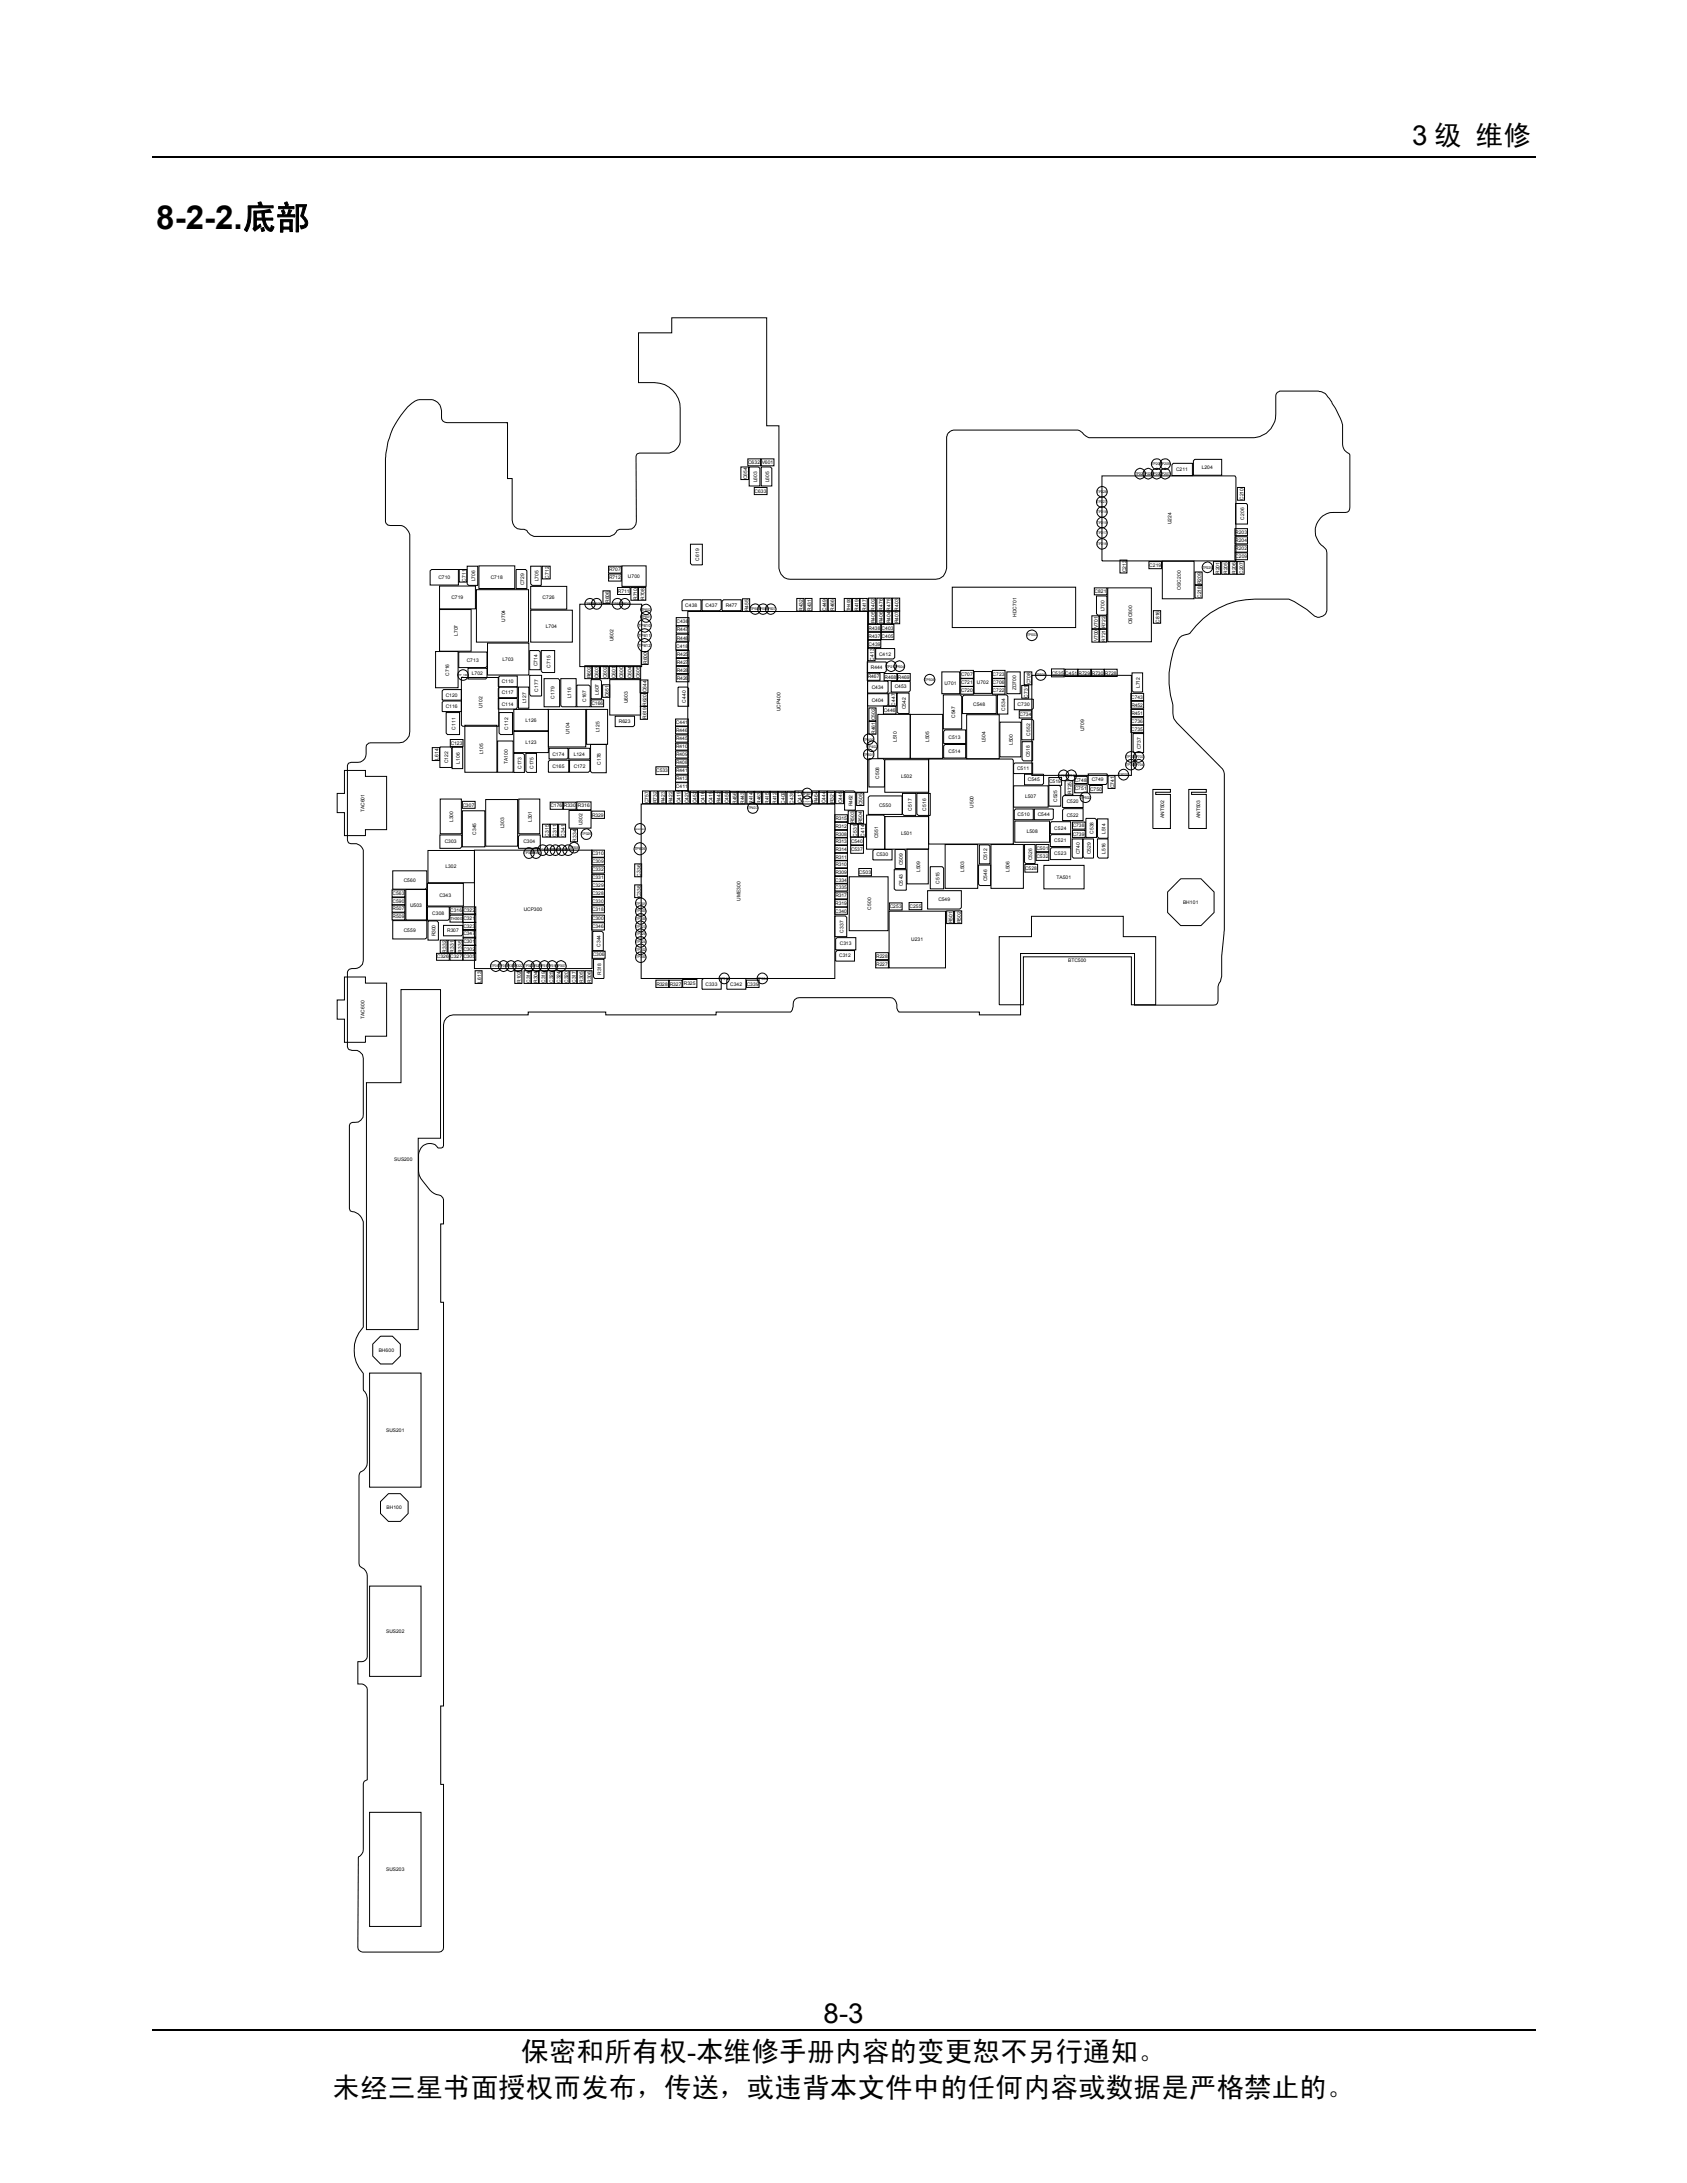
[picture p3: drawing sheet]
<svg xmlns="http://www.w3.org/2000/svg" width="216mm" height="279mm" viewBox="0 0 216 279" stroke-linecap="round" stroke-linejoin="round" font-family="sans-serif">
<defs><g id="words">
<text font-size="4.2" x="20" y="29.3">8-2-2.底部</text>
<g font-size="3.5">
<text x="180.7" y="18.6">3 级 维修</text>
<text x="66.7" y="263.8">保密和所有权-本维修手册内容的变更恕不另行通知。</text>
<text x="105.4" y="259">8-3</text>
<text x="42.6" y="268.4">未经三星书面授权而发布，传送，或违背本文件中的任何内容或数据是严格禁止的。</text>
</g>
<g font-size=".6">
<text x="95.7" y="59.4">C632 V601</text>
<text x="95.6" y="61.4" transform="rotate(-90 95.6 61.4)">C654</text>
<text x="96.6" y="63.1">C633</text>
<text x="96.9" y="61.7" transform="rotate(-90 96.9 61.7)">L603</text>
<text x="98.4" y="61.7" transform="rotate(-90 98.4 61.7)">L605</text>
<text x="150.5" y="60.3">C211</text>
<text x="153.8" y="60">L204</text>
<text x="159.1" y="64" transform="rotate(-90 159.1 64)">C210</text>
<text x="89.5" y="71.7" transform="rotate(-90 89.5 71.7)">C619</text>
<text x="149.9" y="67.1" transform="rotate(-90 149.9 67.1)">U224</text>
<text x="158.1" y="71.4">C209</text>
<text x="158.1" y="70.4">R202</text>
<text x="158.1" y="68.3">R203</text>
<text x="158.1" y="69.4">R204</text>
<text x="159.2" y="66.5" transform="rotate(-90 159.2 66.5)">C206</text>
<text x="56.1" y="74.1">C710</text>
<text x="57.8" y="76.7">C719</text>
<text x="59.6" y="74.5" transform="rotate(-90 59.6 74.5)">C711</text>
<text x="60.8" y="74.4" transform="rotate(-90 60.8 74.4)">L706</text>
<text x="62.8" y="74.1">C718</text>
<text x="67.1" y="74.9" transform="rotate(-90 67.1 74.9)">C729</text>
<text x="68.9" y="74.4" transform="rotate(-90 68.9 74.4)">L705</text>
<text x="69.4" y="76.7">C726</text>
<text x="70.2" y="74.1" transform="rotate(-90 70.2 74.1)">C712</text>
<text x="77.9" y="77.2" transform="rotate(-90 77.9 77.2)">R606</text>
<text x="77.9" y="74.1">R712</text>
<text x="77.9" y="73.1">R707</text>
<text x="79.1" y="75.9">R711</text>
<text x="80.4" y="73.9">U700</text>
<text x="81.5" y="76.8" transform="rotate(-90 81.5 76.8)">R710</text>
<text x="82.5" y="76.8" transform="rotate(-90 82.5 76.8)">R708</text>
<text x="87.7" y="77.7">C438</text>
<text x="90.3" y="77.7">C437</text>
<text x="92.9" y="77.7">R477</text>
<text x="140.1" y="75.9">C821</text>
<text x="144.1" y="73.3" transform="rotate(-90 144.1 73.3)">C213</text>
<text x="147.1" y="72.6">C219</text>
<text x="151.1" y="75.5" transform="rotate(-90 151.1 75.5)">OSC200</text>
<text x="153.7" y="76.5" transform="rotate(-90 153.7 76.5)">C218 R209</text>
<text x="156.1" y="73.5" transform="rotate(-90 156.1 73.5)">R201</text>
<text x="157.1" y="73.5" transform="rotate(-90 157.1 73.5)">R205</text>
<text x="158.1" y="73.5" transform="rotate(-90 158.1 73.5)">R206</text>
<text x="159.1" y="73.5" transform="rotate(-90 159.1 73.5)">C207</text>
<text x="58.6" y="81.4" transform="rotate(-90 58.6 81.4)">L707</text>
<text x="64.7" y="79.6" transform="rotate(-90 64.7 79.6)">U704</text>
<text x="69.9" y="80.4">L704</text>
<text x="78.5" y="82.1" transform="rotate(-90 78.5 82.1)">U602</text>
<text x="86.5" y="82.9">C418</text>
<text x="86.6" y="79.8">C436</text>
<text x="86.6" y="80.8">R447</text>
<text x="86.6" y="81.9">R448</text>
<text x="86.6" y="83.9">R425</text>
<text x="95.8" y="78.2" transform="rotate(-90 95.8 78.2)">R455</text>
<text x="102.8" y="78.2" transform="rotate(-90 102.8 78.2)">R432</text>
<text x="103.8" y="78.2" transform="rotate(-90 103.8 78.2)">R431</text>
<text x="105.7" y="78.2" transform="rotate(-90 105.7 78.2)">C449</text>
<text x="106.8" y="78.2" transform="rotate(-90 106.8 78.2)">R466</text>
<text x="109.9" y="78.2" transform="rotate(-90 109.9 78.2)">R419</text>
<text x="110.9" y="78.2" transform="rotate(-90 110.9 78.2)">R417</text>
<text x="111.2" y="81.6">R437 C405</text>
<text x="111.2" y="80.6">R438 C403</text>
<text x="111.2" y="82.6">C439</text>
<text x="111.9" y="79.8" transform="rotate(-90 111.9 79.8)">R405 R402</text>
<text x="112.5" y="83.9">C412</text>
<text x="113" y="79.8" transform="rotate(-90 113 79.8)">R406 R476</text>
<text x="114" y="79.8" transform="rotate(-90 114 79.8)">R404 R475</text>
<text x="115" y="79.8" transform="rotate(-90 115 79.8)">R407 R403</text>
<text x="130.1" y="79" transform="rotate(-90 130.1 79)">HDC701</text>
<text x="140.5" y="82.1" transform="rotate(-90 140.5 82.1)">V700 V701</text>
<text x="141.3" y="78.2" transform="rotate(-90 141.3 78.2)">L700</text>
<text x="141.5" y="82.1" transform="rotate(-90 141.5 82.1)">R721 R722</text>
<text x="144.9" y="79.9" transform="rotate(-90 144.9 79.9)">OSC800</text>
<text x="148.4" y="79.7" transform="rotate(-90 148.4 79.7)">C816</text>
<text x="57.1" y="89.1">C120</text>
<text x="57.5" y="86.5" transform="rotate(-90 57.5 86.5)">C716</text>
<text x="59.7" y="84.7">C713</text>
<text x="60.4" y="86.4">L702</text>
<text x="64.2" y="87.5">C110</text>
<text x="64.2" y="88.9">C117</text>
<text x="64.3" y="84.6">L703</text>
<text x="68.8" y="85.3" transform="rotate(-90 68.8 85.3)">C714</text>
<text x="68.9" y="88.5" transform="rotate(-90 68.9 88.5)">C177</text>
<text x="70.5" y="85.4" transform="rotate(-90 70.5 85.4)">C715</text>
<text x="71" y="89.4" transform="rotate(-90 71 89.4)">C179</text>
<text x="73.1" y="89.4" transform="rotate(-90 73.1 89.4)">L116</text>
<text x="75" y="89.9" transform="rotate(-90 75 89.9)">C167</text>
<text x="75.6" y="86.8" transform="rotate(-90 75.6 86.8)">R602</text>
<text x="76.6" y="86.8" transform="rotate(-90 76.6 86.8)">C603</text>
<text x="76.6" y="88.9" transform="rotate(-90 76.6 88.9)">L607</text>
<text x="77.7" y="86.8" transform="rotate(-90 77.7 86.8)">C602</text>
<text x="77.9" y="89.2" transform="rotate(-90 77.9 89.2)">C651</text>
<text x="78.8" y="86.8" transform="rotate(-90 78.8 86.8)">C601</text>
<text x="79.7" y="86.8" transform="rotate(-90 79.7 86.8)">C600</text>
<text x="80.8" y="86.8" transform="rotate(-90 80.8 86.8)">C604</text>
<text x="81.9" y="86.8" transform="rotate(-90 81.9 86.8)">C605</text>
<text x="82.8" y="85" transform="rotate(-90 82.8 85)">R600</text>
<text x="86.6" y="87">R426</text>
<text x="86.6" y="84.9">R427</text>
<text x="86.6" y="86">R428</text>
<text x="87.8" y="90" transform="rotate(-90 87.8 90)">C440</text>
<text x="111.1" y="86.8">R467</text>
<text x="111.5" y="85.6">R444</text>
<text x="111.6" y="89.8">C404</text>
<text x="111.6" y="88.2">C434</text>
<text x="111.8" y="84.6" transform="rotate(-90 111.8 84.6)">C413</text>
<text x="113.2" y="86.9">R468 R469</text>
<text x="114.5" y="88.1">C453</text>
<text x="120.9" y="87.6">U701</text>
<text x="123" y="86.5">C707</text>
<text x="123" y="88.6">C720</text>
<text x="123" y="87.6">C721</text>
<text x="125" y="87.6">U702</text>
<text x="127" y="87.6">C706</text>
<text x="127" y="88.6">C722</text>
<text x="127" y="86.5">C723</text>
<text x="130" y="88.4" transform="rotate(-90 130 88.4)">ZD700</text>
<text x="131.5" y="89.3" transform="rotate(-90 131.5 89.3)">C731</text>
<text x="131.9" y="87.6" transform="rotate(-90 131.9 87.6)">C708</text>
<text x="134.6" y="86.4">C535 C451 R729 R730 R728</text>
<text x="144.8" y="89.4">C743</text>
<text x="145.9" y="88.1" transform="rotate(-90 145.9 88.1)">L712</text>
<text x="57.1" y="90.6">C116</text>
<text x="57.7" y="95.3">C123</text>
<text x="58.3" y="93.4" transform="rotate(-90 58.3 93.4)">C111</text>
<text x="61.8" y="90.6" transform="rotate(-90 61.8 90.6)">U102</text>
<text x="64.2" y="90.3">C114</text>
<text x="65" y="93.4" transform="rotate(-90 65 93.4)">C112</text>
<text x="67.3" y="95.2">L123</text>
<text x="67.3" y="92.4">L126</text>
<text x="67.3" y="90" transform="rotate(-90 67.3 90)">L127</text>
<text x="72.9" y="94" transform="rotate(-90 72.9 94)">U104</text>
<text x="75.7" y="90.2">C166</text>
<text x="76.7" y="93.7" transform="rotate(-90 76.7 93.7)">L125</text>
<text x="79.2" y="92.6">R623</text>
<text x="80.3" y="90" transform="rotate(-90 80.3 90)">U603</text>
<text x="82.7" y="92" transform="rotate(-90 82.7 92)">R619 R620 C644</text>
<text x="86.5" y="92.7">C441</text>
<text x="86.5" y="95.8">R410</text>
<text x="86.5" y="94.8">R445</text>
<text x="86.5" y="93.7">R446</text>
<text x="99.9" y="91.1" transform="rotate(-90 99.9 91.1)">UCP400</text>
<text x="112" y="93.9" transform="rotate(-90 112 93.9)">R461 C502</text>
<text x="113.1" y="91.1">C446</text>
<text x="114.6" y="90.3" transform="rotate(-90 114.6 90.3)">C447</text>
<text x="114.8" y="95" transform="rotate(-90 114.8 95)">L510</text>
<text x="115.9" y="90.8" transform="rotate(-90 115.9 90.8)">C542</text>
<text x="118.9" y="95" transform="rotate(-90 118.9 95)">L505</text>
<text x="121.4" y="94.5">C513</text>
<text x="122.2" y="91.9" transform="rotate(-90 122.2 91.9)">C547</text>
<text x="124.6" y="90.4">C548</text>
<text x="126.1" y="95" transform="rotate(-90 126.1 95)">L504</text>
<text x="128.6" y="90.9" transform="rotate(-90 128.6 90.9)">C534</text>
<text x="129.6" y="95.4" transform="rotate(-90 129.6 95.4)">L500</text>
<text x="130.2" y="90.4">C730</text>
<text x="130.5" y="91.7">C734</text>
<text x="131.9" y="94.2" transform="rotate(-90 131.9 94.2)">C552</text>
<text x="138.7" y="93.6" transform="rotate(-90 138.7 93.6)">U709</text>
<text x="144.8" y="93.5">C735</text>
<text x="144.8" y="92.5">C736</text>
<text x="144.8" y="91.5">R451</text>
<text x="144.8" y="90.4">R452</text>
<text x="146" y="95.9" transform="rotate(-90 146 95.9)">C737</text>
<text x="56.1" y="97.2" transform="rotate(-90 56.1 97.2)">L614</text>
<text x="57.4" y="97.7" transform="rotate(-90 57.4 97.7)">C122</text>
<text x="58.9" y="97.7" transform="rotate(-90 58.9 97.7)">L106</text>
<text x="61.8" y="96.6" transform="rotate(-90 61.8 96.6)">L105</text>
<text x="65" y="97.8" transform="rotate(-90 65 97.8)">TA100</text>
<text x="66.8" y="98.4" transform="rotate(-90 66.8 98.4)">C173</text>
<text x="68.3" y="98.4" transform="rotate(-90 68.3 98.4)">C175</text>
<text x="70.7" y="96.7">C174</text>
<text x="70.7" y="98.3">C165</text>
<text x="73.4" y="98.3">C172</text>
<text x="73.4" y="96.7">L124</text>
<text x="76.9" y="97.9" transform="rotate(-90 76.9 97.9)">C178</text>
<text x="84" y="98.9">C533</text>
<text x="86.5" y="100.9">C411</text>
<text x="86.5" y="97.8">R408</text>
<text x="86.5" y="96.8">R409</text>
<text x="86.5" y="99.9">R413</text>
<text x="86.5" y="98.9">R441</text>
<text x="112.5" y="99.7" transform="rotate(-90 112.5 99.7)">C508</text>
<text x="115.3" y="99.6">L502</text>
<text x="121.4" y="96.4">C514</text>
<text x="130.2" y="98.5">C511</text>
<text x="131.5" y="100">C545</text>
<text x="131.8" y="96.9" transform="rotate(-90 131.8 96.9)">C518</text>
<text x="134.3" y="100.2">C519</text>
<text x="137.1" y="101.6" transform="rotate(-90 137.1 101.6)">R725</text>
<text x="137.6" y="100.1">C748</text>
<text x="137.6" y="101.2">C751 C750</text>
<text x="139.7" y="100">C749</text>
<text x="142.6" y="100.9" transform="rotate(-90 142.6 100.9)">C741</text>
<text x="46.6" y="103.9" transform="rotate(-90 46.6 103.9)">TAC601</text>
<text x="56.9" y="107.9">C303</text>
<text x="58" y="105.2" transform="rotate(-90 58 105.2)">L300</text>
<text x="59.2" y="103.2">C307</text>
<text x="60.9" y="106.9" transform="rotate(-90 60.9 106.9)">C345</text>
<text x="64.5" y="106" transform="rotate(-90 64.5 106)">L303</text>
<text x="67" y="107.9">C304</text>
<text x="68.1" y="105.2" transform="rotate(-90 68.1 105.2)">L301</text>
<text x="70.2" y="107.1" transform="rotate(-90 70.2 107.1)">C315</text>
<text x="70.5" y="103.3">C176 R330 R316</text>
<text x="71.2" y="107.1" transform="rotate(-90 71.2 107.1)">C311</text>
<text x="72.3" y="107.1" transform="rotate(-90 72.3 107.1)">C341</text>
<text x="73.8" y="107.7" transform="rotate(-90 73.8 107.7)">R334</text>
<text x="74.6" y="105.6" transform="rotate(-90 74.6 105.6)">U302</text>
<text x="75.8" y="104.5">R329</text>
<text x="83" y="102.8" transform="rotate(-90 83 102.8)">C757</text>
<text x="84" y="102.8" transform="rotate(-90 84 102.8)">R732</text>
<text x="85.1" y="102.8" transform="rotate(-90 85.1 102.8)">R423</text>
<text x="86.1" y="102.8" transform="rotate(-90 86.1 102.8)">R422</text>
<text x="87.1" y="102.8" transform="rotate(-90 87.1 102.8)">C419</text>
<text x="88.1" y="102.8" transform="rotate(-90 88.1 102.8)">C420</text>
<text x="89.1" y="102.8" transform="rotate(-90 89.1 102.8)">C452</text>
<text x="90.2" y="102.8" transform="rotate(-90 90.2 102.8)">C416</text>
<text x="91.2" y="102.8" transform="rotate(-90 91.2 102.8)">C415</text>
<text x="92.2" y="102.8" transform="rotate(-90 92.2 102.8)">R442</text>
<text x="93.2" y="102.8" transform="rotate(-90 93.2 102.8)">C450</text>
<text x="94.2" y="102.8" transform="rotate(-90 94.2 102.8)">R456</text>
<text x="95.2" y="102.8" transform="rotate(-90 95.2 102.8)">R443</text>
<text x="96.3" y="102.8" transform="rotate(-90 96.3 102.8)">R414</text>
<text x="97.4" y="102.8" transform="rotate(-90 97.4 102.8)">R463</text>
<text x="98.4" y="102.8" transform="rotate(-90 98.4 102.8)">R415</text>
<text x="99.4" y="102.8" transform="rotate(-90 99.4 102.8)">R412</text>
<text x="100.4" y="102.9" transform="rotate(-90 100.4 102.9)">C402</text>
<text x="101.5" y="102.9" transform="rotate(-90 101.5 102.9)">C435</text>
<text x="102.6" y="102.8" transform="rotate(-90 102.6 102.8)">C417</text>
<text x="104.7" y="102.8" transform="rotate(-90 104.7 102.8)">R464</text>
<text x="105.7" y="102.8" transform="rotate(-90 105.7 102.8)">C444</text>
<text x="106.7" y="102.8" transform="rotate(-90 106.7 102.8)">R321</text>
<text x="106.9" y="106.9">R308</text>
<text x="106.9" y="106">R312</text>
<text x="106.9" y="107.9">R313</text>
<text x="106.9" y="105">R315</text>
<text x="107.8" y="102.8" transform="rotate(-90 107.8 102.8)">C445</text>
<text x="108.9" y="107.9">C540</text>
<text x="109.1" y="103.2" transform="rotate(-90 109.1 103.2)">R462</text>
<text x="109.3" y="105.3" transform="rotate(-90 109.3 105.3)">R503</text>
<text x="109.7" y="107.1" transform="rotate(-90 109.7 107.1)">C531</text>
<text x="110.4" y="105.3" transform="rotate(-90 110.4 105.3)">R504</text>
<text x="110.4" y="103.1" transform="rotate(-90 110.4 103.1)">C505</text>
<text x="110.6" y="107.1" transform="rotate(-90 110.6 107.1)">C414</text>
<text x="112.4" y="107.3" transform="rotate(-90 112.4 107.3)">C551</text>
<text x="112.5" y="103.3">C550</text>
<text x="115.3" y="106.8">L501</text>
<text x="116.7" y="103.8" transform="rotate(-90 116.7 103.8)">C517</text>
<text x="118.5" y="103.8" transform="rotate(-90 118.5 103.8)">C516</text>
<text x="124.6" y="103.4" transform="rotate(-90 124.6 103.4)">U500</text>
<text x="130.2" y="104.5">C510</text>
<text x="131.2" y="102.2">L507</text>
<text x="131.4" y="106.7">L508</text>
<text x="132.8" y="104.5">C544</text>
<text x="134.9" y="107.8">C521</text>
<text x="134.9" y="106.2">C524</text>
<text x="135.3" y="102.6" transform="rotate(-90 135.3 102.6)">C525</text>
<text x="136.5" y="102.8">C520</text>
<text x="136.5" y="104.5">C522</text>
<text x="137.3" y="105.9">C738</text>
<text x="137.3" y="106.9">C739</text>
<text x="139.9" y="106.7" transform="rotate(-90 139.9 106.7)">C538</text>
<text x="141.5" y="106.8" transform="rotate(-90 141.5 106.8)">L514</text>
<text x="149" y="104.7" transform="rotate(-90 149 104.7)">ANT502</text>
<text x="153.6" y="104.7" transform="rotate(-90 153.6 104.7)">ANT503</text>
<text x="51.7" y="112.8">C560</text>
<text x="57" y="111.1">L302</text>
<text x="75.8" y="110.4">C309</text>
<text x="75.8" y="109.5">C310</text>
<text x="75.8" y="113.5">C329</text>
<text x="75.8" y="112.6">C331</text>
<text x="75.8" y="111.5">C332</text>
<text x="82" y="112.2" transform="rotate(-90 82 112.2)">C336</text>
<text x="106.9" y="112.8">C334</text>
<text x="106.9" y="113.8">C335</text>
<text x="106.9" y="111.9">R309</text>
<text x="106.9" y="110.8">R310</text>
<text x="106.9" y="109.9">R311</text>
<text x="106.9" y="108.9">R314</text>
<text x="108.9" y="108.9">C537</text>
<text x="109.9" y="111.9">C503</text>
<text x="112.2" y="109.6">C530</text>
<text x="115.6" y="110.7" transform="rotate(-90 115.6 110.7)">C509</text>
<text x="115.6" y="113.4" transform="rotate(-90 115.6 113.4)">C543</text>
<text x="117.8" y="111.6" transform="rotate(-90 117.8 111.6)">L509</text>
<text x="120.2" y="113.1" transform="rotate(-90 120.2 113.1)">C515</text>
<text x="123.4" y="111.6" transform="rotate(-90 123.4 111.6)">L503</text>
<text x="126.3" y="112.8" transform="rotate(-90 126.3 112.8)">C546</text>
<text x="126.3" y="110.1" transform="rotate(-90 126.3 110.1)">C512</text>
<text x="129.2" y="111.6" transform="rotate(-90 129.2 111.6)">L506</text>
<text x="131.2" y="111.4">C528</text>
<text x="132.1" y="110.1" transform="rotate(-90 132.1 110.1)">C526</text>
<text x="132.6" y="108.7">C501</text>
<text x="132.6" y="109.8">C532</text>
<text x="134.9" y="109.5">C523</text>
<text x="135.2" y="112.5">TA501</text>
<text x="138.2" y="109.4" transform="rotate(-90 138.2 109.4)">C740</text>
<text x="139.6" y="109.4" transform="rotate(-90 139.6 109.4)">C529</text>
<text x="141.5" y="109.3" transform="rotate(-90 141.5 109.3)">L516</text>
<text x="50.2" y="114.6">C563</text>
<text x="50.2" y="115.6">C590</text>
<text x="50.2" y="116.5">R507</text>
<text x="50.2" y="117.5">R509</text>
<text x="51.7" y="119.2">C559</text>
<text x="52.5" y="116">U503</text>
<text x="55.3" y="117.2">C308</text>
<text x="55.7" y="119.9" transform="rotate(-90 55.7 119.9)">R300</text>
<text x="56.2" y="114.8">C343</text>
<text x="57.2" y="119.3">R307</text>
<text x="57.6" y="116.7">C316 C322</text>
<text x="59.3" y="119.7">C347</text>
<text x="59.3" y="117.8">C321</text>
<text x="59.3" y="118.7">C323</text>
<text x="67" y="116.6">UCP300</text>
<text x="75.8" y="117.8">C300</text>
<text x="75.8" y="116.6">C318</text>
<text x="75.8" y="118.8">C346</text>
<text x="75.8" y="114.5">C328</text>
<text x="75.8" y="115.5">C330</text>
<text x="82" y="114.8" transform="rotate(-90 82 114.8)">C338</text>
<text x="94.8" y="115.3" transform="rotate(-90 94.8 115.3)">UME300</text>
<text x="106.9" y="116.8">C340</text>
<text x="106.9" y="115.8">R319</text>
<text x="106.9" y="114.8">R317</text>
<text x="108" y="119.4" transform="rotate(-90 108 119.4)">C337</text>
<text x="111.5" y="116.5" transform="rotate(-90 111.5 116.5)">C500</text>
<text x="113.9" y="116.3">C253</text>
<text x="116.4" y="116.2">C255</text>
<text x="120.1" y="115.4">C549</text>
<text x="121.9" y="118.1" transform="rotate(-90 121.9 118.1)">R501</text>
<text x="122.9" y="118.1" transform="rotate(-90 122.9 118.1)">R502</text>
<text x="151.4" y="115.7">BH101</text>
<text x="55.9" y="122.7">C326 C327 C305</text>
<text x="57.1" y="121.9" transform="rotate(-90 57.1 121.9)">R332</text>
<text x="58.1" y="121.9" transform="rotate(-90 58.1 121.9)">R331</text>
<text x="59.1" y="121.9" transform="rotate(-90 59.1 121.9)">R335</text>
<text x="59.3" y="120.7">C301</text>
<text x="59.3" y="121.7">C302</text>
<text x="61.6" y="125.8" transform="rotate(-90 61.6 125.8)">L613</text>
<text x="66.7" y="125.8" transform="rotate(-90 66.7 125.8)">R102</text>
<text x="67.9" y="125.8" transform="rotate(-90 67.9 125.8)">C314</text>
<text x="68.8" y="125.8" transform="rotate(-90 68.8 125.8)">R304</text>
<text x="69.8" y="125.8" transform="rotate(-90 69.8 125.8)">C319</text>
<text x="70.8" y="125.8" transform="rotate(-90 70.8 125.8)">C325</text>
<text x="71.7" y="125.8" transform="rotate(-90 71.7 125.8)">C324</text>
<text x="72.7" y="125.8" transform="rotate(-90 72.7 125.8)">C320</text>
<text x="73.7" y="125.8" transform="rotate(-90 73.7 125.8)">C317</text>
<text x="74.6" y="125.8" transform="rotate(-90 74.6 125.8)">R305</text>
<text x="75.7" y="125.8" transform="rotate(-90 75.7 125.8)">R306</text>
<text x="75.9" y="122.4">C306</text>
<text x="76.9" y="121.2" transform="rotate(-90 76.9 121.2)">C344</text>
<text x="77" y="124.7" transform="rotate(-90 77 124.7)">R318</text>
<text x="107.4" y="122.5">C312</text>
<text x="107.5" y="121">C313</text>
<text x="112.1" y="123.6">R227</text>
<text x="112.1" y="122.6">R228</text>
<text x="116.6" y="120.5">U231</text>
<text x="136.7" y="123.1">BTC500</text>
<text x="46.6" y="130.4" transform="rotate(-90 46.6 130.4)">TAC600</text>
<text x="84" y="126.1">R328 R327 R325</text>
<text x="90.3" y="126.1">C333</text>
<text x="93.5" y="126.1">C342</text>
<text x="95.6" y="126.1">C339</text>
<text x="50.5" y="148.6">SUS200</text>
<text x="48.5" y="173">BH600</text>
<text x="49.4" y="183.3">SUS201</text>
<text x="49.5" y="193.2">BH100</text>
<text x="49.4" y="209">SUS202</text>
<text x="49.4" y="239.5">SUS203</text>
</g>
<g font-size=".5">
<text x="147.4" y="59.6">TP208</text>
<text x="148.5" y="59.6">TP209</text>
<text x="140.3" y="64.4">TP227</text>
<text x="140.4" y="65.7">TP218</text>
<text x="140.4" y="63.1">TP228</text>
<text x="145.3" y="60.8">TP221</text>
<text x="146.3" y="60.8">TP220</text>
<text x="147.4" y="60.8">TP222</text>
<text x="148.5" y="60.8">TP207</text>
<text x="140.4" y="69.8">TP216</text>
<text x="140.4" y="68.4">TP217</text>
<text x="140.4" y="67">TP219</text>
<text x="74.9" y="77.4">TP604</text>
<text x="75.7" y="77.4">TP605</text>
<text x="78.4" y="77.4">TP603</text>
<text x="79.3" y="77.4">TP600</text>
<text x="153.9" y="72.8">TP229</text>
<text x="81.7" y="80.3">TP610</text>
<text x="81.7" y="81.5">TP611</text>
<text x="81.7" y="82.8">TP612</text>
<text x="82" y="79.1">TP601</text>
<text x="82" y="78.2">TP602</text>
<text x="96" y="78.1">TP509</text>
<text x="97" y="78.1">TP508</text>
<text x="98" y="78.1">TP507</text>
<text x="108.8" y="78.2" transform="rotate(-90 108.8 78.2)">TH400</text>
<text x="131.4" y="81.5">TP503</text>
<text x="113.4" y="85.4">TP212</text>
<text x="114.4" y="85.4">TP504</text>
<text x="118.3" y="87.2">TP506</text>
<text x="132.5" y="86.6">TP505</text>
<text x="110.5" y="94.8">TP400</text>
<text x="111" y="95.7">TP402</text>
<text x="102.7" y="101.7">TP401</text>
<text x="110.5" y="96.7">TP501</text>
<text x="135.5" y="99.4">TP701</text>
<text x="136.5" y="99.4">TP700</text>
<text x="143.1" y="99.3">TP702</text>
<text x="144.1" y="97">TP705</text>
<text x="144.1" y="98">TP706</text>
<text x="145.1" y="97">TP703</text>
<text x="145.1" y="98">TP704</text>
<text x="74.4" y="106.9">TP325</text>
<text x="95.7" y="103.6">TP403</text>
<text x="138.3" y="102.2">TP502</text>
<text x="67" y="109.3">TP328</text>
<text x="67.9" y="109.3">TP305</text>
<text x="68.8" y="109">TP314 TP313 TP311</text>
<text x="69.7" y="109">TP310 TP306</text>
<text x="72.8" y="108.6">TP308</text>
<text x="81.2" y="108.8">TP606</text>
<text x="57.7" y="117.7">TH300</text>
<text x="81.4" y="119.7">TP329</text>
<text x="81.4" y="118.7">TP323</text>
<text x="81.4" y="115.8">TP301</text>
<text x="81.4" y="116.8">TP303</text>
<text x="81.4" y="117.8">TP309</text>
<text x="62.8" y="123.8">TP317</text>
<text x="63.8" y="123.8">TP318</text>
<text x="64.7" y="123.8">TP330</text>
<text x="65.7" y="123.8">TP322 TP320</text>
<text x="68" y="123.8">TP326</text>
<text x="69" y="123.8">TP316</text>
<text x="70" y="123.8">TP315TP307</text>
<text x="81.4" y="120.7">TP324</text>
<text x="81.4" y="122.7">TP300</text>
<text x="81.4" y="121.7">TP302</text>
<text x="92" y="125.4">TP312</text>
<text x="96.9" y="125.4">TP304</text>
</g>
<text font-size=".4" x="58.6" y="86.5">TP_100</text>
<text font-size=".3" x="81.3" y="106.2">RESET300</text>
</g></defs>
<path d="M19.5 20.1h177" fill="none" stroke="#000" stroke-width=".25"/>
<path d="M19.5 259.8h177" fill="none" stroke="#000" stroke-width=".17"/>
<g fill="none" stroke="#000" stroke-width=".13">
<path d="M52.2 52.1a2.58 2.58 0 0 1 1.5-.9h1.8a1.49 1.49 0 0 1 1 1.4v1.1l.2 .2 .5 .2h7.8v7.1h.5v5.4l.1 .4a1.17 1.17 0 0 0 1.5 .7l.3 .2 .5 .5 .4 .3h9.8l.5-.3 .4-.5 .3-.2h1.5l.3-.2 .3-.4v-.4v-8.3l.1-.2 .3-.2h3.9l.6-.3a1.94 1.94 0 0 0 .8-1.1l-.1-5a3.4 3.4 0 0 0-3.2-2.6h-2.1v-6.4h4.3v-1.9h12.1v13.8h1.6v18.2a1.51 1.51 0 0 0 1.4 1.4h18.6h.5l.5-.4 .4-1v-16.8a1.22 1.22 0 0 1 .9-.9h16l1.4 1h21.5a2.95 2.95 0 0 0 2.4-3v-2.4l.1-.3 .4-.2h4.9l.5 .1a2.62 2.62 0 0 1 1.3 1.4 10.5 10.5 0 0 1 1.3 2.8l.1 2.8a1.84 1.84 0 0 0 .8 .9l.1 6.9a.55 .55 0 0 1-.6 .6h-2a2.41 2.41 0 0 0-1.8 1.9 2.41 2.41 0 0 0 .9 2.4 .91 .91 0 0 1 .5 .9v7.5a1.1 1.1 0 0 1-1.6 .6 11 11 0 0 0-3.3-2.2h-4.3l-1.2 .1a10.1 10.1 0 0 0-7.1 4.3l-1.1 .3-.2 .2a11 11 0 0 0-.9 8.7 2.58 2.58 0 0 0 .5 2.2l5.9 5.9 .2 .7v19.9l-.4 3.4v2.6l-.1 .6-.3 .7v1.8l-.1 .3-.2 .2h-.3h-10.1v-6.6h-14.6v7.9h-5.3v-.4h-10.2l-.1-.1a.98 .98 0 0 1-.2-.8 .91 .91 0 0 0-.9-.9h-11.9a.94 .94 0 0 0-.5 1.1l-.1 .4-.2 .3h-9.6v.4h-14.1v-.4h-9.9v.4h-9.6l-.5 .1-.4 .3-.2 .4-.1 .4v15.6l-.1 .1-.2 .1h-.5a1.31 1.31 0 0 0-2.3 .4l-.1 .5v2.4a4.5 4.5 0 0 0 1.4 2.2 2.27 2.27 0 0 0 1.4 .6l.3 .3 .1 .2v3.1h-.4v10.1h.4v51.6h-.4v10.1h.4v20.9l-.1 .2-.2 .3h-.3h-9.8a.66 .66 0 0 1-.6-.5l.1-11.6 .4-.3 .2-.4v-.3v-8.4l.1-.3 .4-.2v-11.6a.91 .91 0 0 0-1.2-.7v-2.8h.5a.73 .73 0 0 0 .7-.7v-10.6a1.76 1.76 0 0 0-1-1l-.1-.3v-11.2l.2-.5a1.26 1.26 0 0 0 .9-1.2v-8.3l-.1-.4-.4-.7v-2a4.4 4.4 0 0 1 0-5.9v-13.5l-.1-.3a1.95 1.95 0 0 0-1.6-1.1l-.1-.3 .1-10.8a.57 .57 0 0 1 .6-.2 1.01 1.01 0 0 0 1.1-1v-7.3l-.1-.4-.7-.6h-.7l-.3-.1-.2-.3v-9.6l.1-.3 .4-.1a1.21 1.21 0 0 0 1.5-1.1v-14.1l-.1-.2a1.28 1.28 0 0 0-1.5-.6l-.3-.1-.1-.4v-9.5l.1-.3 .3-.1 1.2-.1a1.05 1.05 0 0 0 .8-1v-1.1l.3-.3h3.9a1.41 1.41 0 0 0 1.3-1.4v-25.3l-.1-.4a1.39 1.39 0 0 0-1.1-.7l-1.6-.1-.3-.4v-8.2a10.4 10.4 0 0 1 2.9-6.5zM94.8 59.8h1v1.6h-1zM95.7 58.7h1.6v.9h-1.6zM95.9 59.8h1.2l.2 .1v2.3h-1.4zM97.4 58.7h1.7v.9h-1.7zM97.4 59.8h1.2l.2 .1v2.3h-1.4zM150.1 59.3h2.5v1.6h-2.6v-1.4zM152.9 58.8h3.4v2h-3.6v-1.8zM55 73.1l.2-.2h3.5v2h-3.7zM56.3 75h4.5v2.9h-4.5zM56.3 78h4v5.3h-4zM58.8 72.9h.9v1.6h-.9z"/>
<path d="M59.8 72.5h1.3v2.4h-1.1l-.2-.2zM61 75.5h6.6v6.7h-6.6zM61.3 72.4h4.6v2.9h-4.6zM66.1 72.9h1.2l.1 .2v2.2h-1.3zM67.9 75h4.6v3h-4.6zM67.9 72.5h1.4v2.4h-1.2l-.2-.2zM67.9 78.1h5.3v4.1h-5.3zM69.4 72.5h1v1.6h-1zM74.2 77.3h7.9v8h-7.9zM77.2 75.6h.9v1.6h-.9zM77.9 72.5h1.6v.9h-1.6zM77.9 73.5h1.6v.9h-1.6z"/>
<path d="M79 75.2h1.6v.9h-1.6zM79.6 72.4h3.1v2.6h-3.1zM80.7 75.2h.9v1.6h-.9zM81.7 75.2h.9v1.6h-.9zM86.5 79.1h1.7v1h-1.7zM87.3 77l.2-.2h2.2v1.4h-2.4zM88 78.3h23v23.1h-22.8l-.2-.2zM88.4 69.7h1.5v2.6h-1.3l-.2-.2zM89.8 76.8h2.5v1.2l-.2 .2h-2.3zM92.4 77l.2-.2h2.3v1.4h-2.5zM95 76.6h.9v1.7h-.9zM96.5 62.4h1.7v.9h-1.7z"/>
<path d="M102 76.6h.9v1.6h-.9zM103 76.6h.9v1.6h-.9zM105 76.6h.9v1.6h-.9zM106 76.6h.9v1.6h-.9zM108 76.6h1v1.6h-1zM109.1 76.6h.9v1.6h-.9zM110.1 76.6h.9v1.6h-.9zM111.1 79.9h1.6v.9h-1.6zM111.2 78.2h.9v1.6h-.9zM111.2 76.6h.9v1.6h-.9zM112.2 76.6h.9v1.6h-.9zM112.2 78.2h.9v1.6h-.9z"/>
<path d="M112.8 79.9h1.6v.9h-1.6zM113.2 78.2h.9v1.6h-.9zM113.2 76.6h.9v1.6h-.9zM114.2 76.6h.9v1.6h-.9zM114.2 78.2h.9v1.6h-.9zM121.9 75.2h15.8v5.1h-15.8zM139.7 78.8h.9v1.7h-.9zM140.1 75.2h1.6v.9h-1.6zM140.3 76.3h1.4v2.4h-1.2l-.2-.2zM140.7 78.8h.9v1.7h-.9zM141 60.9h17l.2 .2v10.7h-17.2zM141.8 75.2h5.6v6.9h-5.6z"/>
<path d="M143.3 71.7h.9v1.6h-.9zM147 71.9h1.6v.9h-1.6zM147.6 78.2h.9v1.6h-.9zM148.8 71.8h4v4.8h-4zM152.9 74.9h1v1.7h-1zM152.9 73.2h1v1.6h-1zM155.3 71.9h.9v1.6h-.9zM156.3 71.9h.9v1.6h-.9zM157.4 71.9h.9v1.6h-.9zM158 70.8h1.7v.8h-1.7zM158 69.8h1.7v.9h-1.7zM158 67.7h1.7v.9h-1.7z"/>
<path d="M158 68.7h1.7v.9h-1.7zM158.1 64.4h1.4l.2 .2v2.5h-1.6zM158.3 71.9h.9v1.6h-.9zM158.4 62.4h.9v1.6h-.9zM44.1 98.6h2.7v.8h2.7v6.8h-2.7v.7h-2.7v-2.9h-.9v-2.4h.9zM55.3 95.7h1v1.6h-1zM55.7 83.4h2.9v4.6h-2.9zM56.3 95.6h1.3l.2 .2v2.4h-1.5zM56.8 89.7h2.2v1.4h-2.4v-1.2zM56.8 88.3h2.2v1.3h-2.4v-1.2zM57.1 91.2h1.7v2.8h-1.5l-.2-.2zM57.6 94.6h1.7v.9h-1.7z"/>
<path d="M57.9 95.6h1.3v2.8h-1.3zM58.7 83.5h3.6v1.8l-.1 .1h-3.5zM59 86.7h4.8v6.3h-4.6l-.2-.2zM59.5 92.8h4.1v6h-4.1zM59.9 85.5h2.4v1.2l-.1 .2h-2.3zM62.4 82.3h5.3v4.1h-5.3zM63.7 94.8h2v4h-2zM63.8 88.1l.2-.2h2.2v1.4h-2.4zM63.8 89.4h2.4v1.2l-.2 .2h-2.2zM63.9 91.2h1.7v2.8h-1.5l-.2-.2zM64 86.5h2.2v1.4h-2.4v-1.2zM65.8 96.4h1.1l.2 .2v2.3h-1.3z"/>
<path d="M65.8 93.6h4.4v2.7h-4.4zM65.8 90.8h4.4v2.7h-4.4zM66.3 87.9h1.4v2.7h-1.4zM67.3 96.4h1.4v2.5h-1.2l-.2-.2zM67.8 86.4h1.5v2.7h-1.3l-.2-.2zM67.8 83.3h1.2l.1 .2v2.2h-1.3zM69.3 83.3h1.7v2.8h-1.6l-.1-.2zM69.6 86.9h1.9l.1 .1v3.5h-2zM70.2 90.8h4.8v4.8h-4.8zM70.2 97.5l.2-.2h2.4v1.5h-2.6zM70.3 95.8h2.4v1.2l-.2 .1h-2.2zM71.8 86.9h1.9v3.6h-1.8l-.1-.2z"/>
<path d="M72.8 95.8h2.7v1.3h-2.7zM72.9 97.3h2.6v1.4l-.2 .1h-2.4zM73.8 87.7h1.5l.2 .2v2.6h-1.7zM74.8 85.2h.9v1.7h-.9zM75.1 90.8h2.7v4.5h-2.7zM75.6 95.3h2v3.6h-1.8l-.2-.2zM75.6 89.6h1.6v.9h-1.6zM75.6 87h1.2l.2 .2v2.2h-1.4zM75.8 85.2h.9v1.7h-.9zM76.8 85.2h1v1.7h-1zM77.1 87.6h.9v1.7h-.9zM78 85.2h.9v1.7h-.9z"/>
<path d="M78 87h4v4.5h-4zM78.7 91.7h2.5v1.1l-.2 .2h-2.3zM78.9 85.2h1v1.7h-1zM80 85.2h1v1.7h-1zM81.1 85.2h.9v1.7h-.9zM81.9 87h1v1.7h-1zM81.9 88.7h1v1.7h-1zM81.9 90.4h1v1.7h-1zM82.1 83.4h.8v1.6h-.8zM83.9 98.1h1.7v1h-1.7zM86.5 92h1.6v.9h-1.6zM86.5 95.1h1.6v.9h-1.6z"/>
<path d="M86.5 99.2h1.6v.9h-1.6zM86.5 97.1h1.6v.9h-1.6zM86.5 96.1h1.6v.9h-1.6zM86.5 98.2h1.6v.9h-1.6zM86.5 94.1h1.6v.9h-1.6zM86.5 93h1.6v.9h-1.6zM86.5 82.2h1.6v1h-1.6zM86.5 84.3h1.7v.9h-1.7zM86.5 85.3h1.7v.9h-1.7zM86.5 80.1h1.7v.9h-1.7zM86.5 81.2h1.7v.9h-1.7zM86.5 83.3h1.7v.9h-1.7z"/>
<path d="M86.5 86.4h1.7v.9h-1.7zM86.8 87.9h1.2l.1 .2v2.3h-1.3zM111 84.7h2.4v1.2l-.2 .2h-2.2zM111 86.2h1.6v.9h-1.6zM111 88.8h2.7v1.4l-.2 .2h-2.5zM111 87.2h2.7v1.3l-.2 .2h-2.5zM111.1 83h.9v1.6h-.9zM111.1 81.9h1.6v1h-1.6zM111.1 80.9h1.6v1h-1.6zM111.2 97.1h1.8l.2 .2v3.4h-2zM111.2 90.6h.9v1.7h-.9zM111.2 92.3h.9v1.7h-.9z"/>
<path d="M112.1 83h2.4v1.2l-.2 .1h-2.2zM112.3 91.4h4.2v5.7h-4.2zM112.8 80.9h1.6v1h-1.6zM113.1 90.4h1.6v1h-1.6zM113.1 86.2h1.7v.9h-1.7zM113.2 97.2h5.6v4.2h-5.6zM113.7 88.7h1v1.7h-1zM114.1 87.2h2.4v1.2l-.2 .2h-2.2zM114.8 88.7h1.5v2.6h-1.3l-.2-.1zM114.9 86.2h1.6v.9h-1.6zM116.5 91.4h4.1v5.7h-4.1zM118.8 97.1h10.7l.2 .2v10.7h-10.9z"/>
<path d="M120.5 86h2.3v2.8h-2.3zM120.7 88.9h2.2l.2 .2v4.2h-2.4zM120.8 93.6l.2-.2h2.6v1.8h-2.8zM120.8 95.5l.2-.2h2.6v1.7h-2.8zM122.9 85.8h1.7v1h-1.7zM122.9 87.9h1.7v1h-1.7zM122.9 86.9h1.7v1h-1.7zM123.4 89h4.1v2.3h-4.3v-2.1zM123.7 91.5h4.2v5.6h-4.2zM124.7 86h2.2v2.7h-2.2zM127 86.9h1.6v1h-1.6zM127 87.9h1.6v1h-1.6z"/>
<path d="M127 85.8h1.6v1h-1.6zM127.6 88.9h1.2l.2 .2v2.3h-1.4zM128 92.4h2.7v4.5h-2.7zM128.9 86h1.7v2.8h-1.7zM129.8 89.5h2.4v1.1l-.1 .2h-2.3zM129.9 97.7h2.3v1.3h-2.5v-1.2zM130.4 91h1.7v.9h-1.7zM130.8 87.7h.8v1.7h-.8zM130.8 92.1h1.3l.2 .2v2.4h-1.5zM130.8 94.9h1.4v2.5h-1.2l-.2-.2zM131.1 86h1v1.6h-1zM131.1 99.1h2.5v1.2l-.2 .1h-2.3z"/>
<path d="M132.1 86.4h12.7v12.8h-12.7zM134.2 99.5h1.7v1h-1.7zM134.6 85.6h1.6v1h-1.6zM136.3 85.7h1.6v.9h-1.6zM136.3 99.9h1v1.8h-1zM137.5 99.4h1.6v.9h-1.6zM138 85.7h1.6v.9h-1.6zM139.3 99.1h2.4v1.1l-.2 .2h-2.2zM139.7 85.7h1.6v.9h-1.6zM139.7 80.6h.9v1.6h-.9zM140.7 80.6h.9v1.6h-.9zM141.3 85.7h1.7v.9h-1.7z"/>
<path d="M141.8 99.3h.9v1.6h-.9zM144.7 92.8h1.7v.9h-1.7zM144.7 91.9h1.7v.9h-1.7zM144.7 88.7h1.7v1h-1.7zM144.7 90.8h1.7v.9h-1.7zM144.7 89.8h1.7v.8h-1.7zM144.9 86.1h1.3v2.5h-1.2l-.1-.2zM145 93.9h1.4v2.4h-1.2l-.2-.1zM50.2 113.9h1.6v.9h-1.6zM50.2 114.9h1.6v.9h-1.6zM50.2 115.8h1.6v.9h-1.6zM50.2 116.8h1.6v.9h-1.6z"/>
<path d="M50.3 117.8h4.3v2.2l-.2 .2h-4.1zM50.3 111.5h4.3v2.1l-.2 .2h-4.1zM51.9 113.8h2.7v3.9h-2.7zM54.7 116.1h2.8v1.5l-.2 .2h-2.6zM54.7 113.1h4.6v2.9h-4.6zM54.8 108.9h5.9v4.1h-5.9zM54.8 117.9h1.1l.2 .2v2.2h-1.3zM56.3 106.9h2.8v1.5l-.2 .2h-2.6zM56.3 102.3h2.7v4.4h-2.7zM56.8 118.4h2.4v1.2l-.2 .2h-2.2zM57.6 117.1h1.6v.9h-1.6zM57.6 116.1h1.6v.9h-1.6z"/>
<path d="M59.2 103.8h2.9v4.6h-2.9zM59.2 102.6h1.6v.9h-1.6zM59.3 117.1h1.6v1h-1.6zM59.3 116.1h1.6v.9h-1.6zM59.3 118.1h1.6v.9h-1.6zM59.3 119.1h1.6v.9h-1.6zM60.7 108.8h15.1v15.2h-15.1zM62.2 102.3h4v6h-4zM66.4 102.3h2.7v4.4h-2.7zM66.5 106.9h2.6v1.7h-2.8v-1.5zM69.4 105.5h1v1.6h-1zM70.4 102.7h1.6v.9h-1.6z"/>
<path d="M70.4 105.5h.9v1.6h-.9zM71.5 105.5h.9v1.6h-.9zM72.1 102.7h1.6v.9h-1.6zM72.8 103.7h2.8v2.3h-2.8zM73 106.1h.9v1.7h-.9zM73.8 102.6h1.8v1h-1.8zM75.7 117.1h1.7v.9h-1.7zM75.7 109.8h1.7v.9h-1.7zM75.7 108.8h1.7v.9h-1.7zM75.7 115.9h1.7v.9h-1.7zM75.7 113.8h1.7v.9h-1.7zM75.7 112.8h1.7v1h-1.7z"/>
<path d="M75.7 114.8h1.7v1h-1.7zM75.7 111.9h1.7v.9h-1.7zM75.7 110.8h1.7v1h-1.7zM75.7 118.1h1.7v.9h-1.7zM75.7 103.8h1.7v.9h-1.7zM75.9 119.2h1.1l.2 .2v2.3h-1.3zM81.2 110.6h.9v1.6h-.9zM81.2 113.3h.9v1.6h-.9zM82.1 102.9h24.7v22.3h-24.7zM82.2 101.2h.9v1.7h-.9zM83.3 101.2h.9v1.7h-.9zM84.3 101.2h.9v1.7h-.9z"/>
<path d="M85.3 101.2h.9v1.7h-.9zM86.3 101.2h1v1.7h-1zM86.5 100.2h1.6v1h-1.6zM87.3 101.2h.9v1.7h-.9zM88.4 101.2h.9v1.7h-.9zM89.4 101.2h.9v1.7h-.9zM90.4 101.2h.9v1.7h-.9zM91.4 101.2h.9v1.7h-.9zM92.4 101.2h1v1.7h-1zM93.5 101.3h.9v1.6h-.9zM94.5 101.3h.9v1.6h-.9zM95.6 101.3h.9v1.6h-.9z"/>
<path d="M96.6 101.3h.9v1.6h-.9zM97.6 101.3h.9v1.6h-.9zM98.6 101.3h.9v1.6h-.9zM99.6 101.3h1v1.6h-1zM100.7 101.3h1v1.6h-1zM101.7 101.2h1.1v1.7h-1.1zM103.9 101.2h.9v1.7h-.9zM104.8 101.2h1v1.7h-1zM105.9 101.2h.9v1.7h-.9zM106.8 114.2h1.6v.9h-1.6zM106.8 112.2h1.6v.9h-1.6zM106.8 113.1h1.6v.9h-1.6z"/>
<path d="M106.8 116.1h1.6v.9h-1.6zM106.8 106.3h1.6v.9h-1.6zM106.8 111.2h1.6v.9h-1.6zM106.8 110.2h1.6v.9h-1.6zM106.8 109.2h1.6v.9h-1.6zM106.8 105.3h1.6v.9h-1.6zM106.8 107.2h1.6v.9h-1.6zM106.8 108.2h1.6v.9h-1.6zM106.8 104.3h1.6v.9h-1.6zM106.8 115.1h1.6v1h-1.6zM106.8 117.2h1.4l.2 .2v2.5h-1.6zM106.9 101.2h1v1.7h-1z"/>
<path d="M108.1 101.2h1.2l.2 .2v2.3h-1.4zM108.6 103.8h.9v1.6h-.9zM108.7 112.2h5v6.9h-5zM108.8 105.5h1v1.6h-1zM108.9 108.2h1.6v1h-1.6zM108.9 107.1h1.6v1h-1.6zM109.6 103.8h.9v1.6h-.9zM109.6 101.5h.9v1.6h-.9zM109.8 105.5h1v1.6h-1zM109.9 111.2h1.6v.9h-1.6zM110.9 104.3h2.2l.1 .2v4.2h-2.3zM111.3 101.9h4.2v2.3h-4.4v-2.1z"/>
<path d="M111.9 108.7h2.3v1.4h-2.5v-1.2zM113.2 104.5h5.6v4.2h-5.6zM113.8 116.6h7.2v7.3h-7.2zM113.8 115.6h1.7v.9h-1.7zM114.4 111.3h1.6v2.6h-1.4l-.2-.1zM114.5 108.7h1.2l.2 .2v2.3h-1.4zM115.5 101.6h1.7v2.8h-1.5l-.2-.2zM116.1 108.7h2.7v4.4h-2.7zM116.3 115.5h1.7v.9h-1.7zM117.3 101.6h1.8v2.8h-1.6l-.2-.2zM118.7 114h4.3v2.2l-.1 .1h-4.2zM119.1 110.9h1.5l.2 .2v2.7h-1.7z"/>
<path d="M121 108.1h4.1v5.6h-4.1zM121.1 116.6h.9v1.6h-.9zM122.2 116.6h.9v1.6h-.9zM125.2 110.7h1.6v2.6h-1.4l-.2-.1zM125.3 108.1h1.2l.2 .2v2.3h-1.4zM126.8 108.1h4.2v5.6h-4.2zM127.9 119.9h4.1v-2.6h11.8v2.6h4.1v8.7h-3.1v-6.1h-13.8v6.1h-3.1zM129.7 100.6h4.4v2.7h-4.4zM129.9 105.1h4.4v2.7h-4.4zM130 103.5h2.2v1.4h-2.4v-1.2zM131.1 108.1h1.4v2.4h-1.2l-.2-.1zM131.2 110.6h1.6v1h-1.6z"/>
<path d="M132.4 103.5h2.4v1.2l-.2 .2h-2.2zM132.6 109.1h1.6v1h-1.6zM132.6 108.1h1.6v.9h-1.6zM133.6 110.8h5.1v3h-5.1zM134.2 100.5h1.4l.2 .2v2.5h-1.6zM134.6 106.8h2.4v1.5h-2.6v-1.3zM134.6 108.5h2.4v1.5h-2.6v-1.3zM134.6 105.2h2.4v1.5h-2.6v-1.3zM136.2 101.8h2.4v1.5h-2.6v-1.3zM136.2 103.5h2.4v1.5h-2.6v-1.3zM137.2 107.4h1.3v2.4h-1.1l-.2-.2zM137.3 105.2h1.6v.9h-1.6z"/>
<path d="M137.3 106.3h1.6v.9h-1.6zM137.5 100.4h1.6v1.1h-1.6zM138.6 107.4h1.3v2.4h-1.1l-.2-.2zM139 104.7h1.1l.2 .2v2.3h-1.3zM139.5 100.5h1.6v1h-1.6zM140.5 104.8h1.3v2.5h-1.2l-.1-.2zM140.5 107.4h1.3v2.4h-1.2l-.1-.2zM147.5 101h2.3v.4h-1.9v.3h1.9v4.3h-2.3zM151.1 112.5h2.6l1.7 1.7v2.6l-1.7 1.7h-2.6l-1.7-1.7v-2.6zM152.1 101h2.3v.4h-1.9v.3h1.9v4.3h-2.3zM44.1 125h2.7v.8h2.7v6.8h-2.7v.8h-2.7v-3h-.9v-2.4h.9zM51.3 126.7h5.1v19h-2.9v24.5h-6.6v-31.6h4.4z"/>
<path d="M55.9 122h1.6v.9h-1.6zM56.3 120.3h.9v1.7h-.9zM57.3 120.3h.9v1.7h-.9zM57.6 122h1.6v.9h-1.6zM58.3 120.3h.9v1.7h-.9zM59.3 120h1.6v1h-1.6zM59.3 121h1.6v.9h-1.6zM59.3 122h1.6v.9h-1.6zM60.8 124.2h.9v1.7h-.9zM65.9 124.2h.9v1.7h-.9zM67.1 124.2h.9v1.7h-.9zM68 124.2h.9v1.7h-.9z"/>
<path d="M69 124.2h.9v1.7h-.9zM70 124.2h.9v1.7h-.9zM70.9 124.2h1v1.7h-1zM71.9 124.2h.9v1.7h-.9zM72.9 124.2h.9v1.7h-.9zM73.9 124.2h.9v1.7h-.9zM74.9 124.2h.9v1.7h-.9zM75.8 121.7h1.6v1h-1.6zM76 122.8h1.3v2.4h-1.2l-.1-.2zM83.9 125.4h1.7v1h-1.7zM85.7 125.4h1.6v1h-1.6zM87.4 125.4h1.8v1h-1.8z"/>
<path d="M89.8 125.4l.2-.2h2.3v1.4h-2.5zM93.2 125.2h2.3v1.4h-2.5v-1.2zM95.5 125.4h1.6v1h-1.6zM106.9 121.8l.2-.1h2.3v1.3h-2.5zM106.9 120.2l.2-.2h2.4v1.6h-2.6zM112.1 122.9h1.6v1h-1.6zM112.1 121.9h1.6v.9h-1.6zM47.3 175.7h6.6v14.6h-6.6zM47.3 203h6.6v11.6h-6.6zM47.3 232h6.6v14.6h-6.6z"/>
<circle cx="148" cy="59.4" r=".69"/>
<circle cx="149.1" cy="59.4" r=".69"/>
<circle cx="75.5" cy="77.3" r=".67"/>
<circle cx="76.3" cy="77.3" r=".68"/>
<circle cx="79" cy="77.3" r=".69"/>
<circle cx="80" cy="77.3" r=".68"/>
<circle cx="82.7" cy="79" r=".69"/>
<circle cx="82.7" cy="78" r=".67"/>
<circle cx="96.7" cy="78" r=".68"/>
<circle cx="97.7" cy="78" r=".68"/>
<circle cx="98.7" cy="78" r=".67"/>
<circle cx="141" cy="64.3" r=".67"/>
<circle cx="141" cy="62.9" r=".68"/>
<circle cx="141" cy="65.5" r=".67"/>
<circle cx="141" cy="68.2" r=".67"/>
<circle cx="141" cy="69.6" r=".68"/>
<circle cx="141" cy="66.9" r=".68"/>
<circle cx="145.9" cy="60.6" r=".68"/>
<circle cx="146.9" cy="60.6" r=".68"/>
<circle cx="148" cy="60.6" r=".68"/>
<circle cx="149.1" cy="60.6" r=".68"/>
<circle cx="154.5" cy="72.6" r=".67"/>
<circle cx="59.3" cy="86.4" r=".68"/>
<circle cx="82.5" cy="82.6" r=".85"/>
<circle cx="82.5" cy="80" r=".85"/>
<circle cx="82.5" cy="81.3" r=".83"/>
<circle cx="111.2" cy="96.6" r=".67"/>
<circle cx="111.2" cy="94.6" r=".67"/>
<circle cx="111.6" cy="95.5" r=".68"/>
<circle cx="114.1" cy="85.3" r=".68"/>
<circle cx="115.1" cy="85.3" r=".68"/>
<circle cx="119" cy="87" r=".68"/>
<circle cx="132.1" cy="81.3" r=".69"/>
<circle cx="133.2" cy="86.4" r=".68"/>
<circle cx="136.1" cy="99.2" r=".68"/>
<circle cx="137.1" cy="99.2" r=".69"/>
<circle cx="143.8" cy="99.1" r=".68"/>
<circle cx="144.7" cy="96.9" r=".69"/>
<circle cx="144.7" cy="97.9" r=".69"/>
<circle cx="145.7" cy="97.9" r=".68"/>
<circle cx="145.7" cy="96.9" r=".69"/>
<circle cx="67.7" cy="109.2" r=".68"/>
<circle cx="68.6" cy="109.2" r=".69"/>
<circle cx="69.5" cy="108.8" r=".69"/>
<circle cx="70.4" cy="108.8" r=".67"/>
<circle cx="71.1" cy="108.8" r=".69"/>
<circle cx="71.9" cy="108.8" r=".68"/>
<circle cx="72.7" cy="108.8" r=".68"/>
<circle cx="73.5" cy="108.5" r=".69"/>
<circle cx="75" cy="106.8" r=".69"/>
<circle cx="81.9" cy="106.1" r=".69"/>
<circle cx="81.9" cy="108.6" r=".77"/>
<circle cx="82" cy="117.6" r=".69"/>
<circle cx="82" cy="118.6" r=".69"/>
<circle cx="82" cy="115.6" r=".68"/>
<circle cx="82" cy="116.6" r=".68"/>
<circle cx="82" cy="119.6" r=".68"/>
<circle cx="96.4" cy="103.4" r=".69"/>
<circle cx="103.3" cy="101.6" r=".69"/>
<circle cx="103.3" cy="102.6" r=".67"/>
<circle cx="138.9" cy="102" r=".67"/>
<circle cx="63.5" cy="123.7" r=".69"/>
<circle cx="64.4" cy="123.7" r=".68"/>
<circle cx="65.4" cy="123.7" r=".68"/>
<circle cx="66.3" cy="123.6" r=".69"/>
<circle cx="67.7" cy="123.6" r=".69"/>
<circle cx="68.6" cy="123.6" r=".69"/>
<circle cx="69.7" cy="123.7" r=".69"/>
<circle cx="70.7" cy="123.7" r=".69"/>
<circle cx="71.8" cy="123.7" r=".69"/>
<circle cx="82" cy="120.6" r=".69"/>
<circle cx="82" cy="121.5" r=".67"/>
<circle cx="82" cy="122.5" r=".67"/>
<circle cx="92.7" cy="125.2" r=".68"/>
<circle cx="97.6" cy="125.2" r=".69"/>
<circle cx="49.5" cy="172.8" r="1.93"/>
<circle cx="50.5" cy="192.9" r="1.93"/>
</g>
<use href="#words"/>
</svg>
